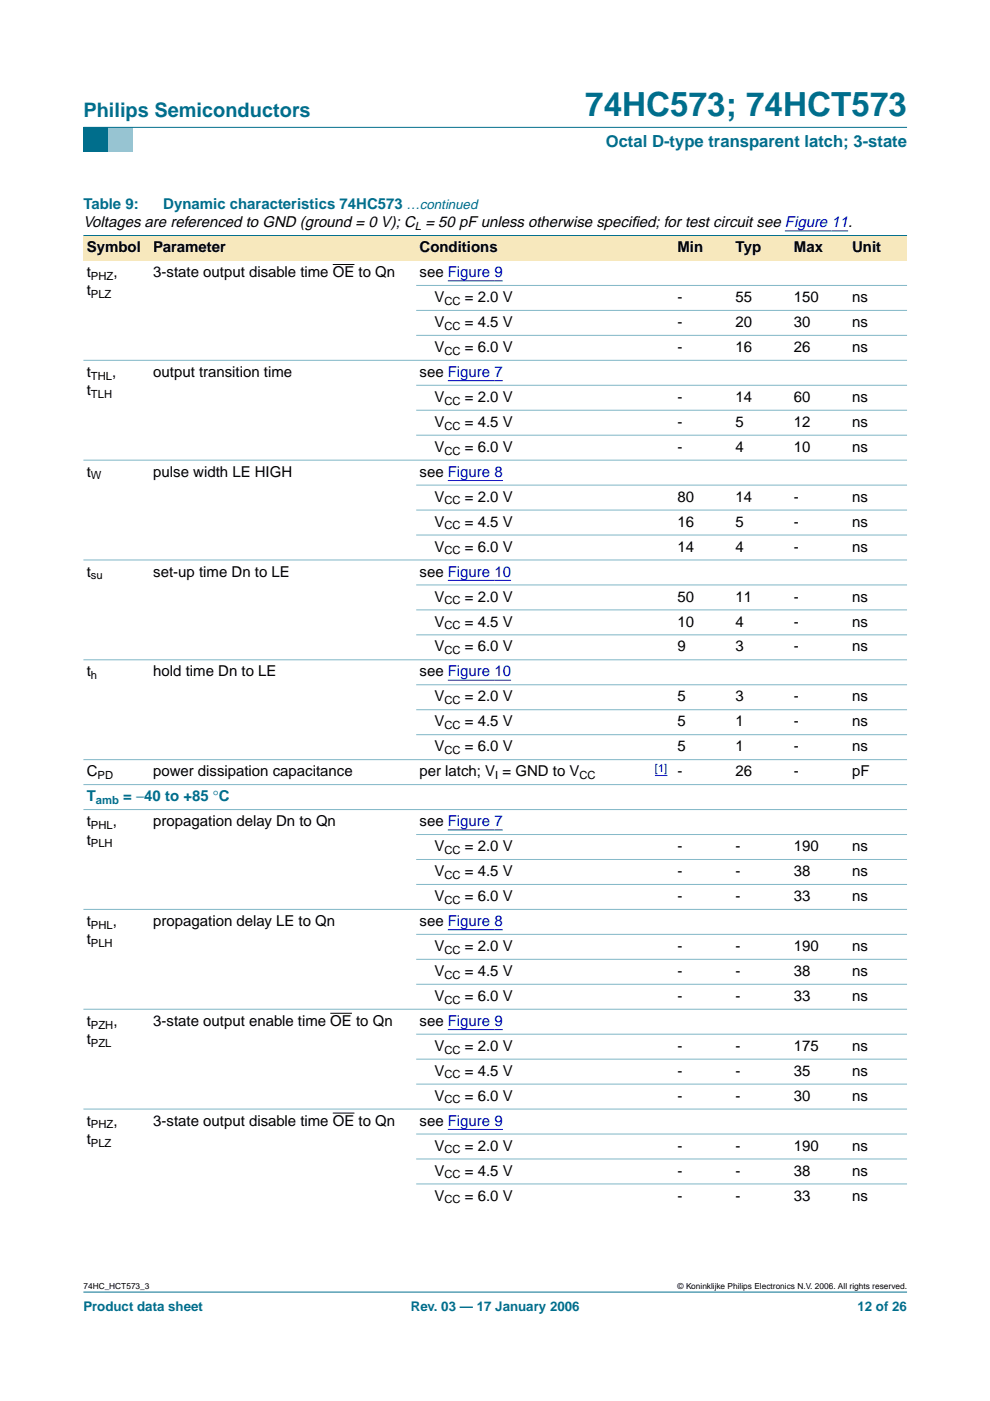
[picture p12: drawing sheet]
<svg xmlns="http://www.w3.org/2000/svg" width="210mm" height="297mm" viewBox="0 0 210 297" stroke-linecap="round" stroke-linejoin="round" font-family="sans-serif">
<defs><g id="words">
<text font-size="7.1" fill="#006e8c" x="124.1" y="24.7">74HC573; 74HCT573</text>
<text font-size="4.2" fill="#006e8c" x="17.7" y="24.9">Philips Semiconductors</text>
<text font-size="3.5" fill="#006e8c" x="128.4" y="31.1">Octal D-type transparent latch; 3-state</text>
<g font-size="3.2" fill="#006e8c">
<text x="17.7" y="44.3">Table 9:</text>
<text x="34.6" y="44.3">Dynamic characteristics 74HC573 …continued</text>
<text x="18.4" y="169.9">T</text>
<text x="26.1" y="169.9">= −40 to +85 °C</text>
</g>
<g font-size="3.2">
<text x="17.7" y="48.2">Voltages are referenced to GND (ground = 0 V); C = 50 pF unless otherwise specif</text>
<text x="18.4" y="53.5">Symbol</text>
<text x="32.5" y="53.5">Parameter</text>
<text x="88.9" y="53.5">Conditions</text>
<text x="133.9" y="48.2">ied; for test circuit see Figure 11.</text>
<text x="143.6" y="53.5">Min</text>
<text x="156" y="53.5">Typ</text>
<text x="168.3" y="53.5">Max</text>
<text x="180.7" y="53.5">Unit</text>
<text x="18.4" y="58.8">t</text>
<text x="24" y="58.8">,</text>
<text x="32.5" y="58.8">3-state output disable time OE to Qn</text>
<text x="88.9" y="58.8">see Figure 9</text>
<text x="18.4" y="62.6">t</text>
<text x="92.1" y="64">V</text>
<text x="98.6" y="64">= 2.0 V</text>
<text x="143.6" y="64">-</text>
<text x="156" y="64">55</text>
<text x="168.3" y="64">150</text>
<text x="180.7" y="64">ns</text>
<text x="92.1" y="69.3">V</text>
<text x="98.6" y="69.3">= 4.5 V</text>
<text x="143.6" y="69.3">-</text>
<text x="156" y="69.3">20</text>
<text x="168.3" y="69.3">30</text>
<text x="180.7" y="69.3">ns</text>
<text x="92.1" y="74.6">V</text>
<text x="98.6" y="74.6">= 6.0 V</text>
<text x="143.6" y="74.6">-</text>
<text x="156" y="74.6">16</text>
<text x="168.3" y="74.6">26</text>
<text x="180.7" y="74.6">ns</text>
<text x="18.4" y="79.9">t</text>
<text x="18.4" y="83.8">t</text>
<text x="23.8" y="79.9">,</text>
<text x="32.5" y="79.9">output transition time</text>
<text x="89" y="79.9">see Figure 7</text>
<text x="92.1" y="85.2">V</text>
<text x="98.6" y="85.2">= 2.0 V</text>
<text x="143.6" y="85.2">-</text>
<text x="156" y="85.2">14</text>
<text x="168.3" y="85.2">60</text>
<text x="180.7" y="85.2">ns</text>
<text x="92.1" y="90.5">V</text>
<text x="92.1" y="95.8">V</text>
<text x="98.6" y="90.5">= 4.5 V</text>
<text x="98.6" y="95.8">= 6.0 V</text>
<text x="143.6" y="90.5">-</text>
<text x="143.6" y="95.8">-</text>
<text x="156" y="90.5">5</text>
<text x="156" y="95.8">4</text>
<text x="168.3" y="90.5">12</text>
<text x="168.3" y="95.8">10</text>
<text x="180.7" y="90.5">ns</text>
<text x="180.7" y="95.8">ns</text>
<text x="18.4" y="101.1">t</text>
<text x="32.5" y="101.1">pulse width LE HIGH</text>
<text x="89" y="101.1">see Figure 8</text>
<text x="92.1" y="106.4">V</text>
<text x="98.6" y="106.4">= 2.0 V</text>
<text x="143.6" y="106.4">80</text>
<text x="156" y="106.4">14</text>
<text x="168.3" y="106.4">-</text>
<text x="180.7" y="106.4">ns</text>
<text x="92.1" y="111.7">V</text>
<text x="98.6" y="111.7">= 4.5 V</text>
<text x="143.6" y="111.7">16</text>
<text x="156" y="111.7">5</text>
<text x="168.3" y="111.7">-</text>
<text x="180.7" y="111.7">ns</text>
<text x="92.1" y="117">V</text>
<text x="98.6" y="117">= 6.0 V</text>
<text x="143.6" y="117">14</text>
<text x="156" y="117">4</text>
<text x="168.3" y="117">-</text>
<text x="180.7" y="117">ns</text>
<text x="18.4" y="122.3">t</text>
<text x="32.5" y="122.3">set-up time Dn to LE</text>
<text x="89" y="122.3">see Figure 10</text>
<text x="92.1" y="127.5">V</text>
<text x="98.6" y="127.5">= 2.0 V</text>
<text x="143.6" y="127.5">50</text>
<text x="156" y="127.5">11</text>
<text x="168.3" y="127.5">-</text>
<text x="180.7" y="127.5">ns</text>
<text x="92.1" y="132.8">V</text>
<text x="98.6" y="132.8">= 4.5 V</text>
<text x="143.6" y="132.8">10</text>
<text x="156" y="132.8">4</text>
<text x="168.3" y="132.8">-</text>
<text x="180.7" y="132.8">ns</text>
<text x="18.4" y="143.4">t</text>
<text x="32.5" y="143.4">hold time Dn to LE</text>
<text x="89" y="143.4">see Figure 10</text>
<text x="92.1" y="138.1">V</text>
<text x="98.6" y="138.1">= 6.0 V</text>
<text x="143.6" y="138.1">9</text>
<text x="156" y="138.1">3</text>
<text x="168.3" y="138.1">-</text>
<text x="180.7" y="138.1">ns</text>
<text x="92.1" y="148.7">V</text>
<text x="98.6" y="148.7">= 2.0 V</text>
<text x="143.6" y="148.7">5</text>
<text x="156" y="148.7">3</text>
<text x="168.3" y="148.7">-</text>
<text x="180.7" y="148.7">ns</text>
<text x="92.1" y="154">V</text>
<text x="98.6" y="154">= 4.5 V</text>
<text x="143.6" y="154">5</text>
<text x="156" y="154">1</text>
<text x="168.3" y="154">-</text>
<text x="180.7" y="154">ns</text>
<text x="92.1" y="159.3">V</text>
<text x="98.6" y="159.3">= 6.0 V</text>
<text x="143.6" y="159.3">5</text>
<text x="156" y="159.3">1</text>
<text x="168.3" y="159.3">-</text>
<text x="180.7" y="159.3">ns</text>
<text x="18.4" y="164.6">C</text>
<text x="32.5" y="164.6">power dissipation capacitance</text>
<text x="89" y="164.6">per latch; V = GND to V</text>
<text x="143.6" y="164.6">-</text>
<text x="156" y="164.6">26</text>
<text x="168.3" y="164.6">-</text>
<text x="180.7" y="164.6">pF</text>
<text x="18.4" y="179.1">t</text>
<text x="18.4" y="175.2">t</text>
<text x="23.9" y="175.2">,</text>
<text x="32.5" y="175.2">propagation delay Dn to Qn</text>
<text x="89" y="175.2">see Figure 7</text>
<text x="92.1" y="185.8">V</text>
<text x="92.1" y="180.5">V</text>
<text x="98.6" y="180.5">= 2.0 V</text>
<text x="98.6" y="185.8">= 4.5 V</text>
<text x="143.6" y="180.5">-</text>
<text x="143.6" y="185.8">-</text>
<text x="156" y="180.5">-</text>
<text x="156" y="185.8">-</text>
<text x="168.3" y="180.5">190</text>
<text x="168.3" y="185.8">38</text>
<text x="180.7" y="180.5">ns</text>
<text x="180.7" y="185.8">ns</text>
<text x="92.1" y="191">V</text>
<text x="98.6" y="191">= 6.0 V</text>
<text x="143.6" y="191">-</text>
<text x="156" y="191">-</text>
<text x="168.3" y="191">33</text>
<text x="180.7" y="191">ns</text>
<text x="18.4" y="196.3">t</text>
<text x="23.9" y="196.3">,</text>
<text x="32.5" y="196.3">propagation delay LE to Qn</text>
<text x="89" y="196.3">see Figure 8</text>
<text x="18.4" y="200.2">t</text>
<text x="92.1" y="201.6">V</text>
<text x="98.6" y="201.6">= 2.0 V</text>
<text x="143.6" y="201.6">-</text>
<text x="156" y="201.6">-</text>
<text x="168.3" y="201.6">190</text>
<text x="180.7" y="201.6">ns</text>
<text x="92.1" y="206.9">V</text>
<text x="98.6" y="206.9">= 4.5 V</text>
<text x="143.6" y="206.9">-</text>
<text x="156" y="206.9">-</text>
<text x="168.3" y="206.9">38</text>
<text x="180.7" y="206.9">ns</text>
<text x="92.1" y="212.2">V</text>
<text x="98.6" y="212.2">= 6.0 V</text>
<text x="143.6" y="212.2">-</text>
<text x="156" y="212.2">-</text>
<text x="168.3" y="212.2">33</text>
<text x="180.7" y="212.2">ns</text>
<text x="18.4" y="221.4">t</text>
<text x="18.4" y="217.5">t</text>
<text x="24" y="217.5">,</text>
<text x="32.5" y="217.5">3-state output enable time OE to Qn</text>
<text x="89" y="217.5">see Figure 9</text>
<text x="92.1" y="222.8">V</text>
<text x="98.6" y="222.8">= 2.0 V</text>
<text x="143.6" y="222.8">-</text>
<text x="156" y="222.8">-</text>
<text x="168.3" y="222.8">175</text>
<text x="180.7" y="222.8">ns</text>
<text x="92.1" y="228.1">V</text>
<text x="92.1" y="233.4">V</text>
<text x="98.6" y="228.1">= 4.5 V</text>
<text x="98.6" y="233.4">= 6.0 V</text>
<text x="143.6" y="228.1">-</text>
<text x="143.6" y="233.4">-</text>
<text x="156" y="228.1">-</text>
<text x="156" y="233.4">-</text>
<text x="168.3" y="228.1">35</text>
<text x="168.3" y="233.4">30</text>
<text x="180.7" y="228.1">ns</text>
<text x="180.7" y="233.4">ns</text>
<text x="18.4" y="238.7">t</text>
<text x="24" y="238.7">,</text>
<text x="32.5" y="238.7">3-state output disable time OE to Qn</text>
<text x="88.9" y="238.7">see Figure 9</text>
<text x="18.4" y="242.6">t</text>
<text x="92.1" y="244">V</text>
<text x="98.6" y="244">= 2.0 V</text>
<text x="143.6" y="244">-</text>
<text x="156" y="244">-</text>
<text x="168.3" y="244">190</text>
<text x="180.7" y="244">ns</text>
<text x="92.1" y="249.3">V</text>
<text x="98.6" y="249.3">= 4.5 V</text>
<text x="143.6" y="249.3">-</text>
<text x="156" y="249.3">-</text>
<text x="168.3" y="249.3">38</text>
<text x="180.7" y="249.3">ns</text>
<text x="92.1" y="254.5">V</text>
<text x="98.6" y="254.5">= 6.0 V</text>
<text x="143.6" y="254.5">-</text>
<text x="156" y="254.5">-</text>
<text x="168.3" y="254.5">33</text>
<text x="180.7" y="254.5">ns</text>
</g>
<g font-size="2.8" fill="#006e8c">
<text x="17.7" y="278">Product data sheet</text>
<text x="87.1" y="278">Rev. 03 — 17 January 2006</text>
<text x="181.8" y="278">12 of 26</text>
</g>
<g font-size="2.4">
<text x="88" y="48.7">L</text>
<text x="19.3" y="59.3">PHZ</text>
<text x="19.3" y="63.2">PLZ</text>
<text x="94.2" y="64.6">CC</text>
<text x="94.2" y="69.9">CC</text>
<text x="94.2" y="75.2">CC</text>
<text x="19.3" y="80.5">THL</text>
<text x="19.3" y="84.4">TLH</text>
<text x="94.2" y="85.8">CC</text>
<text x="94.2" y="91.1">CC</text>
<text x="19.3" y="101.7">W</text>
<text x="94.2" y="96.4">CC</text>
<text x="94.2" y="107">CC</text>
<text x="94.2" y="112.2">CC</text>
<text x="94.2" y="117.5">CC</text>
<text x="19.3" y="122.8">su</text>
<text x="94.2" y="128.1">CC</text>
<text x="94.2" y="133.4">CC</text>
<text x="19.3" y="144">h</text>
<text x="94.2" y="138.7">CC</text>
<text x="94.2" y="149.3">CC</text>
<text x="94.2" y="154.6">CC</text>
<text x="94.2" y="159.9">CC</text>
<text x="20.7" y="165.2">PD</text>
<text x="105" y="165.2">I</text>
<text x="122.9" y="165.2">CC</text>
<text x="19.3" y="175.7">PHL</text>
<text x="19.3" y="179.6">PLH</text>
<text x="94.2" y="181">CC</text>
<text x="94.2" y="186.3">CC</text>
<text x="94.2" y="191.6">CC</text>
<text x="19.3" y="196.9">PHL</text>
<text x="19.3" y="200.8">PLH</text>
<text x="94.2" y="202.2">CC</text>
<text x="94.2" y="207.5">CC</text>
<text x="94.2" y="212.8">CC</text>
<text x="19.3" y="218.1">PZH</text>
<text x="19.3" y="222">PZL</text>
<text x="94.2" y="223.4">CC</text>
<text x="94.2" y="228.7">CC</text>
<text x="94.2" y="234">CC</text>
<text x="19.3" y="239.2">PHZ</text>
<text x="19.3" y="243.1">PLZ</text>
<text x="94.2" y="244.5">CC</text>
<text x="94.2" y="249.8">CC</text>
<text x="94.2" y="255.1">CC</text>
</g>
<text font-size="2.4" fill="#00f" x="138.9" y="163.6">[1]</text>
<text font-size="2.4" fill="#006e8c" x="20.3" y="170.5">amb</text>
<g font-size="1.8">
<text x="17.7" y="273.4">74HC_HCT573_3</text>
<text x="143.7" y="273.4">© Koninklijke Philips Electronics N.V. 2006. All rights reserved.</text>
</g>
</g></defs>
<path d="M17.7 273.9h174.6z" fill="#006e8c" stroke="#006e8c" stroke-width=".21"/>
<path d="M17.7 27h5.3v5.3h-5.3z" fill-rule="evenodd" fill="#006e8c"/>
<path d="M23 27h5.3v5.3h-5.3z" fill-rule="evenodd" fill="#96c4d6"/>
<path d="M17.7 27h174.6z" fill="#006e8c" stroke="#006e8c" stroke-width=".21"/>
<path d="M70.6 56.1h4.5M70 214.8h4.6M70.6 236h4.5" fill="none" stroke="#000" stroke-width=".21"/>
<path d="M95 59.5h11.6M166.4 49h13.4M95 80.7h11.6M95 101.9h11.6M95 123h13.4M95 144.2h13.4M95 176h11.6M138.9 164.4h2.6M95 197.1h11.6M95 218.3h11.6M95 239.5h11.6" fill="none" stroke="#00f" stroke-width=".21"/>
<g fill="#f7e8bd">
<path d="M17.7 49.9h14.1v5.3h-14.1z" fill-rule="evenodd"/>
<path d="M31.8 49.9h56.4v5.3h-56.4z" fill-rule="evenodd"/>
<path d="M88.2 49.9h47.7v5.3h-47.7z" fill-rule="evenodd"/>
<path d="M135.9 49.9h7v5.3h-7z" fill-rule="evenodd"/>
<path d="M142.9 49.9h12.4v5.3h-12.4z" fill-rule="evenodd"/>
<path d="M155.3 49.9h12.3v5.3h-12.3z" fill-rule="evenodd"/>
<path d="M167.6 49.9h12.4v5.3h-12.4z" fill-rule="evenodd"/>
<path d="M180 49.9h12.3v5.3h-12.3z" fill-rule="evenodd"/>
</g>
<path d="M17.7 49.9h174.6z" fill="#006e8c" stroke="#006e8c" stroke-width=".21"/>
<g fill="#80b6c6" stroke="#80b6c6" stroke-width=".21">
<path d="M88.2 60.5h104.1z"/>
<path d="M88.2 65.8h104.1z"/>
<path d="M88.2 71.1h104.1z"/>
<path d="M17.7 76.4h174.6z"/>
<path d="M88.2 81.7h104.1z"/>
<path d="M88.2 87h104.1z"/>
<path d="M88.2 92.3h104.1z"/>
<path d="M17.7 97.6h174.6z"/>
<path d="M88.2 102.9h104.1z"/>
<path d="M88.2 108.1h104.1z"/>
<path d="M88.2 113.4h104.1z"/>
<path d="M17.7 118.7h174.6z"/>
<path d="M88.2 124h104.1z"/>
<path d="M88.2 129.3h104.1z"/>
<path d="M88.2 134.6h104.1z"/>
<path d="M17.7 139.9h174.6z"/>
<path d="M88.2 145.2h104.1z"/>
<path d="M88.2 150.5h104.1z"/>
<path d="M88.2 155.8h104.1z"/>
<path d="M17.7 161.1h174.6z"/>
<path d="M17.7 166.4h174.6z"/>
<path d="M17.7 171.6h174.6z"/>
<path d="M88.2 176.9h104.1z"/>
<path d="M88.2 182.2h104.1z"/>
<path d="M88.2 187.5h104.1z"/>
<path d="M17.7 192.8h174.6z"/>
<path d="M88.2 198.1h104.1z"/>
<path d="M88.2 203.4h104.1z"/>
<path d="M88.2 208.7h104.1z"/>
<path d="M17.7 214h174.6z"/>
<path d="M88.2 219.3h104.1z"/>
<path d="M88.2 224.6h104.1z"/>
<path d="M88.2 229.9h104.1z"/>
<path d="M17.7 235.1h174.6z"/>
<path d="M88.2 240.4h104.1z"/>
<path d="M88.2 245.7h104.1z"/>
<path d="M88.2 251h104.1z"/>
</g>
<use href="#words"/>
</svg>
